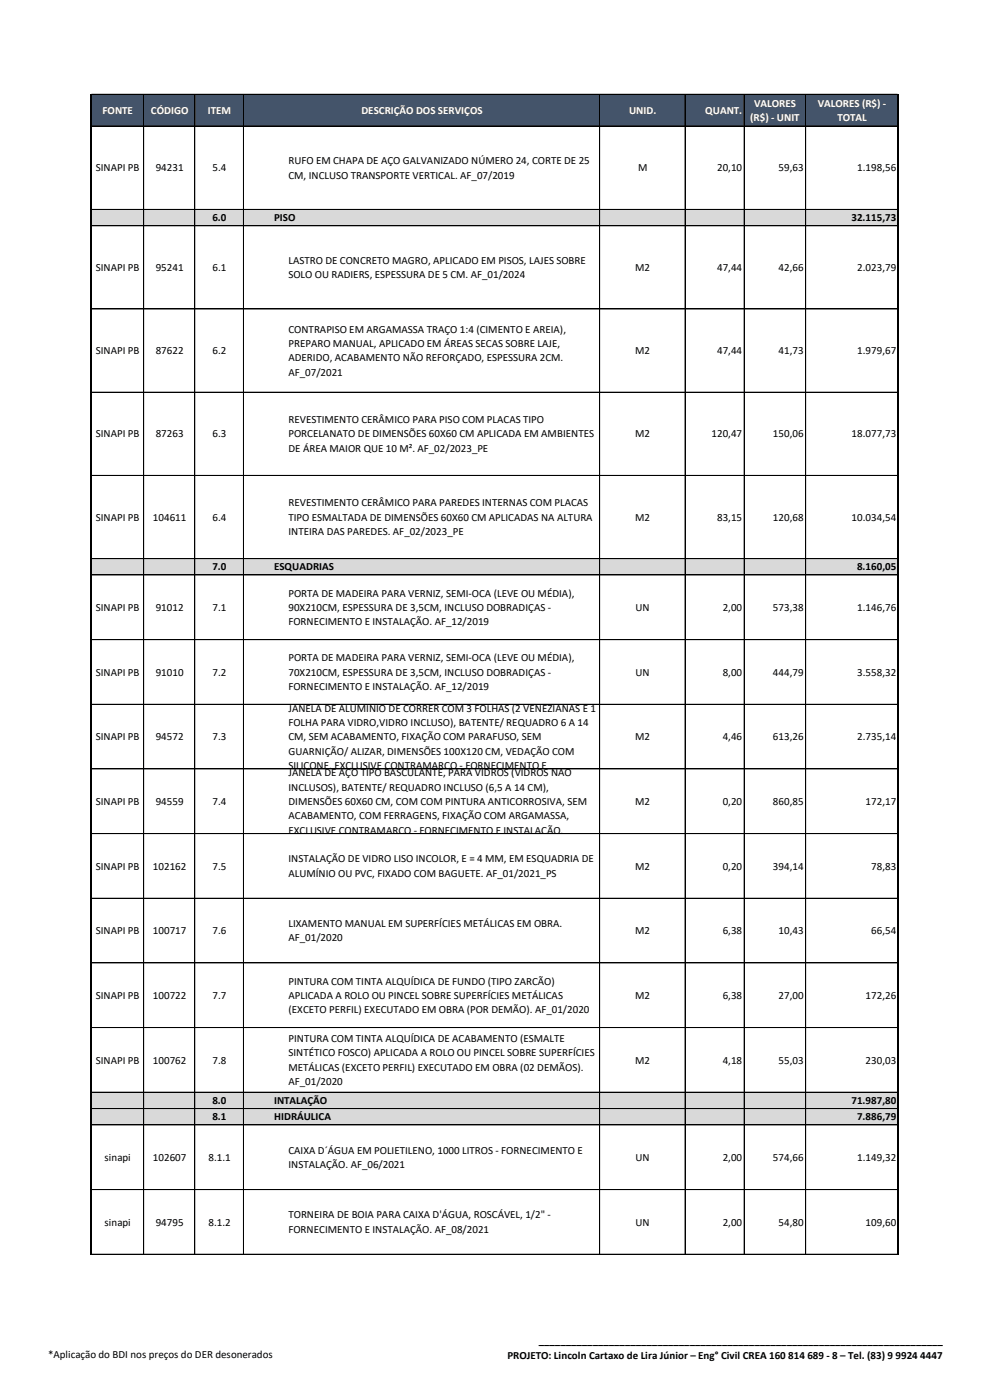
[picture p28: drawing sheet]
<svg xmlns="http://www.w3.org/2000/svg" width="350mm" height="495mm" viewBox="0 0 350 495" stroke-linecap="round" stroke-linejoin="round" font-family="sans-serif">
<defs><g id="words">
<g font-size="3.9" fill="#fff">
<text x="36.3" y="40.4">FONTE</text>
<text x="53.4" y="40.4">CÓDIGO</text>
<text x="73.5" y="40.4">ITEM</text>
<text x="127.7" y="40.4">DESCRIÇÃO DOS SERVIÇOS</text>
<text x="222.4" y="40.4">UNID.</text>
<text x="249.3" y="40.4">QUANT.</text>
<text x="266.5" y="37.8">VALORES</text>
<text x="289.1" y="37.8">VALORES (R$) -</text>
<text x="265.2" y="42.9">(R$) - UNIT</text>
<text x="296" y="42.9">TOTAL</text>
</g>
<g font-size="3.9">
<text x="102" y="58.1">RUFO EM CHAPA DE AÇO GALVANIZADO NÚMERO 24, CORTE DE 25</text>
<text x="33.9" y="60.6">SINAPI PB</text>
<text x="55" y="60.6">94231</text>
<text x="75.2" y="60.6">5.4</text>
<text x="102" y="63.2">CM, INCLUSO TRANSPORTE VERTICAL. AF_07/2019</text>
<text x="225.5" y="60.6">M</text>
<text x="253.5" y="60.6">20,10</text>
<text x="275.2" y="60.6">59,63</text>
<text x="303" y="60.6">1.198,56</text>
<text x="75.1" y="78.3">6.0</text>
<text x="96.9" y="78.3">PISO</text>
<text x="301" y="78.3">32.115,73</text>
<text x="33.9" y="95.8">SINAPI PB</text>
<text x="55" y="95.8">95241</text>
<text x="75.2" y="95.8">6.1</text>
<text x="102" y="93.3">LASTRO DE CONCRETO MAGRO, APLICADO EM PISOS, LAJES SOBRE</text>
<text x="224.6" y="95.8">M2</text>
<text x="253.5" y="95.8">47,44</text>
<text x="275.2" y="95.8">42,66</text>
<text x="303" y="95.8">2.023,79</text>
<text x="102" y="98.4">SOLO OU RADIERS, ESPESSURA DE 5 CM. AF_01/2024</text>
<text x="102" y="117.6">CONTRAPISO EM ARGAMASSA TRAÇO 1:4 (CIMENTO E AREIA),</text>
<text x="33.9" y="125.3">SINAPI PB</text>
<text x="55" y="125.3">87622</text>
<text x="75.2" y="125.3">6.2</text>
<text x="102" y="122.7">PREPARO MANUAL, APLICADO EM ÁREAS SECAS SOBRE LAJE,</text>
<text x="224.6" y="125.3">M2</text>
<text x="253.5" y="125.3">47,44</text>
<text x="275.2" y="125.3">41,73</text>
<text x="303" y="125.3">1.979,67</text>
<text x="102" y="127.8">ADERIDO, ACABAMENTO NÃO REFORÇADO, ESPESSURA 2CM.</text>
<text x="102" y="132.9">AF_07/2021</text>
<text x="102" y="149.6">REVESTIMENTO CERÂMICO PARA PISO COM PLACAS TIPO</text>
<text x="33.9" y="154.7">SINAPI PB</text>
<text x="55" y="154.7">87263</text>
<text x="75.2" y="154.7">6.3</text>
<text x="102" y="154.7">PORCELANATO DE DIMENSÕES 60X60 CM APLICADA EM AMBIENTES</text>
<text x="224.6" y="154.7">M2</text>
<text x="251.5" y="154.7">120,47</text>
<text x="273.2" y="154.7">150,06</text>
<text x="301.1" y="154.7">18.077,73</text>
<text x="102" y="159.8">DE ÁREA MAIOR QUE 10 M². AF_02/2023_PE</text>
<text x="102" y="179">REVESTIMENTO CERÂMICO PARA PAREDES INTERNAS COM PLACAS</text>
<text x="33.9" y="184.1">SINAPI PB</text>
<text x="54.1" y="184.1">104611</text>
<text x="75.2" y="184.1">6.4</text>
<text x="102" y="184.1">TIPO ESMALTADA DE DIMENSÕES 60X60 CM APLICADAS NA ALTURA</text>
<text x="224.6" y="184.1">M2</text>
<text x="253.5" y="184.1">83,15</text>
<text x="273.2" y="184.1">120,68</text>
<text x="301.1" y="184.1">10.034,54</text>
<text x="102" y="189.2">INTEIRA DAS PAREDES. AF_02/2023_PE</text>
<text x="75.1" y="201.7">7.0</text>
<text x="96.9" y="201.7">ESQUADRIAS</text>
<text x="303" y="201.7">8.160,05</text>
<text x="102" y="211">PORTA DE MADEIRA PARA VERNIZ, SEMI-OCA (LEVE OU MÉDIA),</text>
<text x="33.9" y="216.1">SINAPI PB</text>
<text x="55" y="216.1">91012</text>
<text x="75.2" y="216.1">7.1</text>
<text x="102" y="216.1">90X210CM, ESPESSURA DE 3,5CM, INCLUSO DOBRADIÇAS -</text>
<text x="102" y="221.2">FORNECIMENTO E INSTALAÇÃO. AF_12/2019</text>
<text x="224.7" y="216.1">UN</text>
<text x="255.5" y="216.1">2,00</text>
<text x="273.2" y="216.1">573,38</text>
<text x="303" y="216.1">1.146,76</text>
<text x="102" y="233.9">PORTA DE MADEIRA PARA VERNIZ, SEMI-OCA (LEVE OU MÉDIA),</text>
<text x="33.9" y="238.9">SINAPI PB</text>
<text x="55" y="238.9">91010</text>
<text x="75.2" y="238.9">7.2</text>
<text x="102" y="238.9">70X210CM, ESPESSURA DE 3,5CM, INCLUSO DOBRADIÇAS -</text>
<text x="224.7" y="238.9">UN</text>
<text x="255.5" y="238.9">8,00</text>
<text x="273.2" y="238.9">444,79</text>
<text x="303" y="238.9">3.558,32</text>
<text x="102" y="244">FORNECIMENTO E INSTALAÇÃO. AF_12/2019</text>
<text x="102" y="251.6">JANELA DE ALUMÍNIO DE CORRER COM 3 FOLHAS (2 VENEZIANAS E 1</text>
<text x="102" y="256.7">FOLHA PARA VIDRO,VIDRO INCLUSO), BATENTE/ REQUADRO 6 A 14</text>
<text x="33.9" y="261.8">SINAPI PB</text>
<text x="55" y="261.8">94572</text>
<text x="75.2" y="261.8">7.3</text>
<text x="102" y="261.8">CM, SEM ACABAMENTO, FIXAÇÃO COM PARAFUSO, SEM</text>
<text x="224.6" y="261.8">M2</text>
<text x="255.5" y="261.8">4,46</text>
<text x="273.2" y="261.8">613,26</text>
<text x="303" y="261.8">2.735,14</text>
<text x="102" y="266.9">GUARNIÇÃO/ ALIZAR, DIMENSÕES 100X120 CM, VEDAÇÃO COM</text>
<text x="102" y="272">SILICONE, EXCLUSIVE CONTRAMARCO - FORNECIMENTO E</text>
<text x="102" y="274.5">JANELA DE AÇO TIPO BASCULANTE, PARA VIDROS (VIDROS NÃO</text>
<text x="102" y="279.6">INCLUSOS), BATENTE/ REQUADRO INCLUSO (6,5 A 14 CM),</text>
<text x="33.9" y="284.7">SINAPI PB</text>
<text x="55" y="284.7">94559</text>
<text x="75.2" y="284.7">7.4</text>
<text x="102" y="284.7">DIMENSÕES 60X60 CM, COM COM PINTURA ANTICORROSIVA, SEM</text>
<text x="224.6" y="284.7">M2</text>
<text x="255.5" y="284.7">0,20</text>
<text x="273.2" y="284.7">860,85</text>
<text x="306" y="284.7">172,17</text>
<text x="102" y="289.7">ACABAMENTO, COM FERRAGENS, FIXAÇÃO COM ARGAMASSA,</text>
<text x="102" y="294.8">EXCLUSIVE CONTRAMARCO - FORNECIMENTO E INSTALAÇÃO.</text>
<text x="102" y="305">INSTALAÇÃO DE VIDRO LISO INCOLOR, E = 4 MM, EM ESQUADRIA DE</text>
<text x="33.9" y="307.5">SINAPI PB</text>
<text x="54.1" y="307.5">102162</text>
<text x="75.2" y="307.5">7.5</text>
<text x="102" y="310.1">ALUMÍNIO OU PVC, FIXADO COM BAGUETE. AF_01/2021_PS</text>
<text x="224.6" y="307.5">M2</text>
<text x="255.5" y="307.5">0,20</text>
<text x="273.2" y="307.5">394,14</text>
<text x="308" y="307.5">78,83</text>
<text x="102" y="327.8">LIXAMENTO MANUAL EM SUPERFÍCIES METÁLICAS EM OBRA.</text>
<text x="33.9" y="330.4">SINAPI PB</text>
<text x="54.1" y="330.4">100717</text>
<text x="75.2" y="330.4">7.6</text>
<text x="102" y="332.9">AF_01/2020</text>
<text x="224.6" y="330.4">M2</text>
<text x="255.5" y="330.4">6,38</text>
<text x="275.2" y="330.4">10,43</text>
<text x="308" y="330.4">66,54</text>
<text x="33.9" y="353.3">SINAPI PB</text>
<text x="54.1" y="353.3">100722</text>
<text x="75.2" y="353.3">7.7</text>
<text x="102" y="348.2">PINTURA COM TINTA ALQUÍDICA DE FUNDO (TIPO ZARCÃO)</text>
<text x="102" y="353.3">APLICADA A ROLO OU PINCEL SOBRE SUPERFÍCIES METÁLICAS</text>
<text x="224.6" y="353.3">M2</text>
<text x="255.5" y="353.3">6,38</text>
<text x="275.2" y="353.3">27,00</text>
<text x="306" y="353.3">172,26</text>
<text x="102" y="358.3">(EXCETO PERFIL) EXECUTADO EM OBRA (POR DEMÃO). AF_01/2020</text>
<text x="102" y="368.5">PINTURA COM TINTA ALQUÍDICA DE ACABAMENTO (ESMALTE</text>
<text x="33.9" y="376.1">SINAPI PB</text>
<text x="54.1" y="376.1">100762</text>
<text x="75.2" y="376.1">7.8</text>
<text x="102" y="373.6">SINTÉTICO FOSCO) APLICADA A ROLO OU PINCEL SOBRE SUPERFÍCIES</text>
<text x="224.6" y="376.1">M2</text>
<text x="255.5" y="376.1">4,18</text>
<text x="275.2" y="376.1">55,03</text>
<text x="306" y="376.1">230,03</text>
<text x="102" y="378.7">METÁLICAS (EXCETO PERFIL) EXECUTADO EM OBRA (02 DEMÃOS).</text>
<text x="102" y="383.7">AF_01/2020</text>
<text x="75.1" y="390.4">8.0</text>
<text x="96.9" y="390.4">INTALAÇÃO</text>
<text x="301" y="390.4">71.987,80</text>
<text x="75.1" y="396.2">8.1</text>
<text x="96.9" y="396.2">HIDRÁULICA</text>
<text x="303" y="396.2">7.886,79</text>
<text x="37" y="410.6">sinapi</text>
<text x="54.1" y="410.6">102607</text>
<text x="73.7" y="410.6">8.1.1</text>
<text x="102" y="408">CAIXA D´ÁGUA EM POLIETILENO, 1000 LITROS - FORNECIMENTO E</text>
<text x="102" y="413.1">INSTALAÇÃO. AF_06/2021</text>
<text x="224.7" y="410.6">UN</text>
<text x="255.5" y="410.6">2,00</text>
<text x="273.2" y="410.6">574,66</text>
<text x="303" y="410.6">1.149,32</text>
<text x="102" y="430.9">TORNEIRA DE BOIA PARA CAIXA D'ÁGUA, ROSCÁVEL, 1/2&quot; -</text>
<text x="37" y="433.4">sinapi</text>
<text x="55" y="433.4">94795</text>
<text x="73.7" y="433.4">8.1.2</text>
<text x="102" y="436">FORNECIMENTO E INSTALAÇÃO. AF_08/2021</text>
<text x="224.7" y="433.4">UN</text>
<text x="255.5" y="433.4">2,00</text>
<text x="275.2" y="433.4">54,80</text>
<text x="306" y="433.4">109,60</text>
<text x="190.5" y="475.4">___________________________________________________________________________</text>
<text x="17" y="480.1">*Aplicação do BDI nos preços do DER desonerados</text>
<text x="179.4" y="480.5">PROJETO: Lincoln Cartaxo de Lira Júnior – Eng° Civil CREA 160 814 689 - 8 – Tel. (83) 9 9924 4447</text>
</g>
</g></defs>
<path d="M32.3 33.6h285.3v11.1h-285.3z" fill-rule="evenodd" fill="#44546a"/>
<g fill="#000">
<path d="M31.8 33.3h.7v11.4h-.7z" fill-rule="evenodd"/>
<path d="M317.1 33.3h.7v11.4h-.7z" fill-rule="evenodd"/>
</g>
<path d="M32.5 33.5h284.6M32.5 33.3h284.6M50.8 33.7v11M68.8 33.7v11M86.1 33.7v11M212 33.7v11M242.2 33.7v11M263 33.7v11M284.8 33.7v11M32.5 44.6h284.6" fill="none" stroke="#000" stroke-width=".35"/>
<path d="M68.8 44.8h248.8v29.3h-248.8z" fill-rule="evenodd" fill="#fff"/>
<path d="M32.3 74h285.3v5.9h-285.3z" fill-rule="evenodd" fill="#d9d9d9"/>
<g fill="#fff">
<path d="M68.8 79.8h248.8v29.5h-248.8z" fill-rule="evenodd"/>
<path d="M68.8 109.2h248.8v29.5h-248.8z" fill-rule="evenodd"/>
<path d="M68.8 138.7h248.8v29.5h-248.8z" fill-rule="evenodd"/>
<path d="M68.8 168.1h248.8v29.5h-248.8z" fill-rule="evenodd"/>
</g>
<path d="M32.3 197.5h285.3v5.9h-285.3z" fill-rule="evenodd" fill="#d9d9d9"/>
<g fill="#fff">
<path d="M68.8 203.3h17.3v22.9h-17.3z" fill-rule="evenodd"/>
<path d="M68.8 226.2h17.3v22.9h-17.3z" fill-rule="evenodd"/>
<path d="M68.8 249h17.3v23h-17.3z" fill-rule="evenodd"/>
<path d="M68.8 271.9h17.3v22.9h-17.3z" fill-rule="evenodd"/>
<path d="M68.8 294.8h17.3v22.9h-17.3z" fill-rule="evenodd"/>
<path d="M68.8 317.6h17.3v23h-17.3z" fill-rule="evenodd"/>
<path d="M68.8 340.5h17.3v22.9h-17.3z" fill-rule="evenodd"/>
<path d="M68.8 363.3h17.3v23h-17.3z" fill-rule="evenodd"/>
</g>
<path d="M32.3 386.2h285.3v11.6h-285.3z" fill-rule="evenodd" fill="#d9d9d9"/>
<g fill="#fff">
<path d="M68.8 397.8h17.3v22.9h-17.3z" fill-rule="evenodd"/>
<path d="M68.8 420.6h17.3v23h-17.3z" fill-rule="evenodd"/>
</g>
<g fill="#000">
<path d="M31.8 44.6h.7v399h-.7z" fill-rule="evenodd"/>
<path d="M317.1 44.6h.7v399h-.7z" fill-rule="evenodd"/>
</g>
<g fill="none" stroke="#000" stroke-width=".35">
<path d="M32.5 44.6h284.6M50.8 44.7v398.9M68.8 44.7v398.9M86.1 44.7v398.9M212 44.7v398.9M242.2 44.7v398.9M263 44.7v398.9M284.8 44.7v398.9M32.5 74.1h284.6M32.5 79.8h284.6M32.5 109.3h284.6M32.5 138.7h284.6"/>
<path d="M32.5 168.1h284.6M32.5 197.5h284.6M32.5 203.3h284.6M32.5 226.2h284.6M32.5 249.1h284.6M32.5 271.9h284.6M32.5 294.8h284.6M32.5 317.6h284.6M32.5 340.5h284.6M32.5 363.4h284.6M32.5 386.2h284.6M32.5 392h284.6"/>
<path d="M32.5 397.8h284.6M32.5 420.7h284.6M32.5 443.5h284.6"/>
</g>
<use href="#words"/>
</svg>
